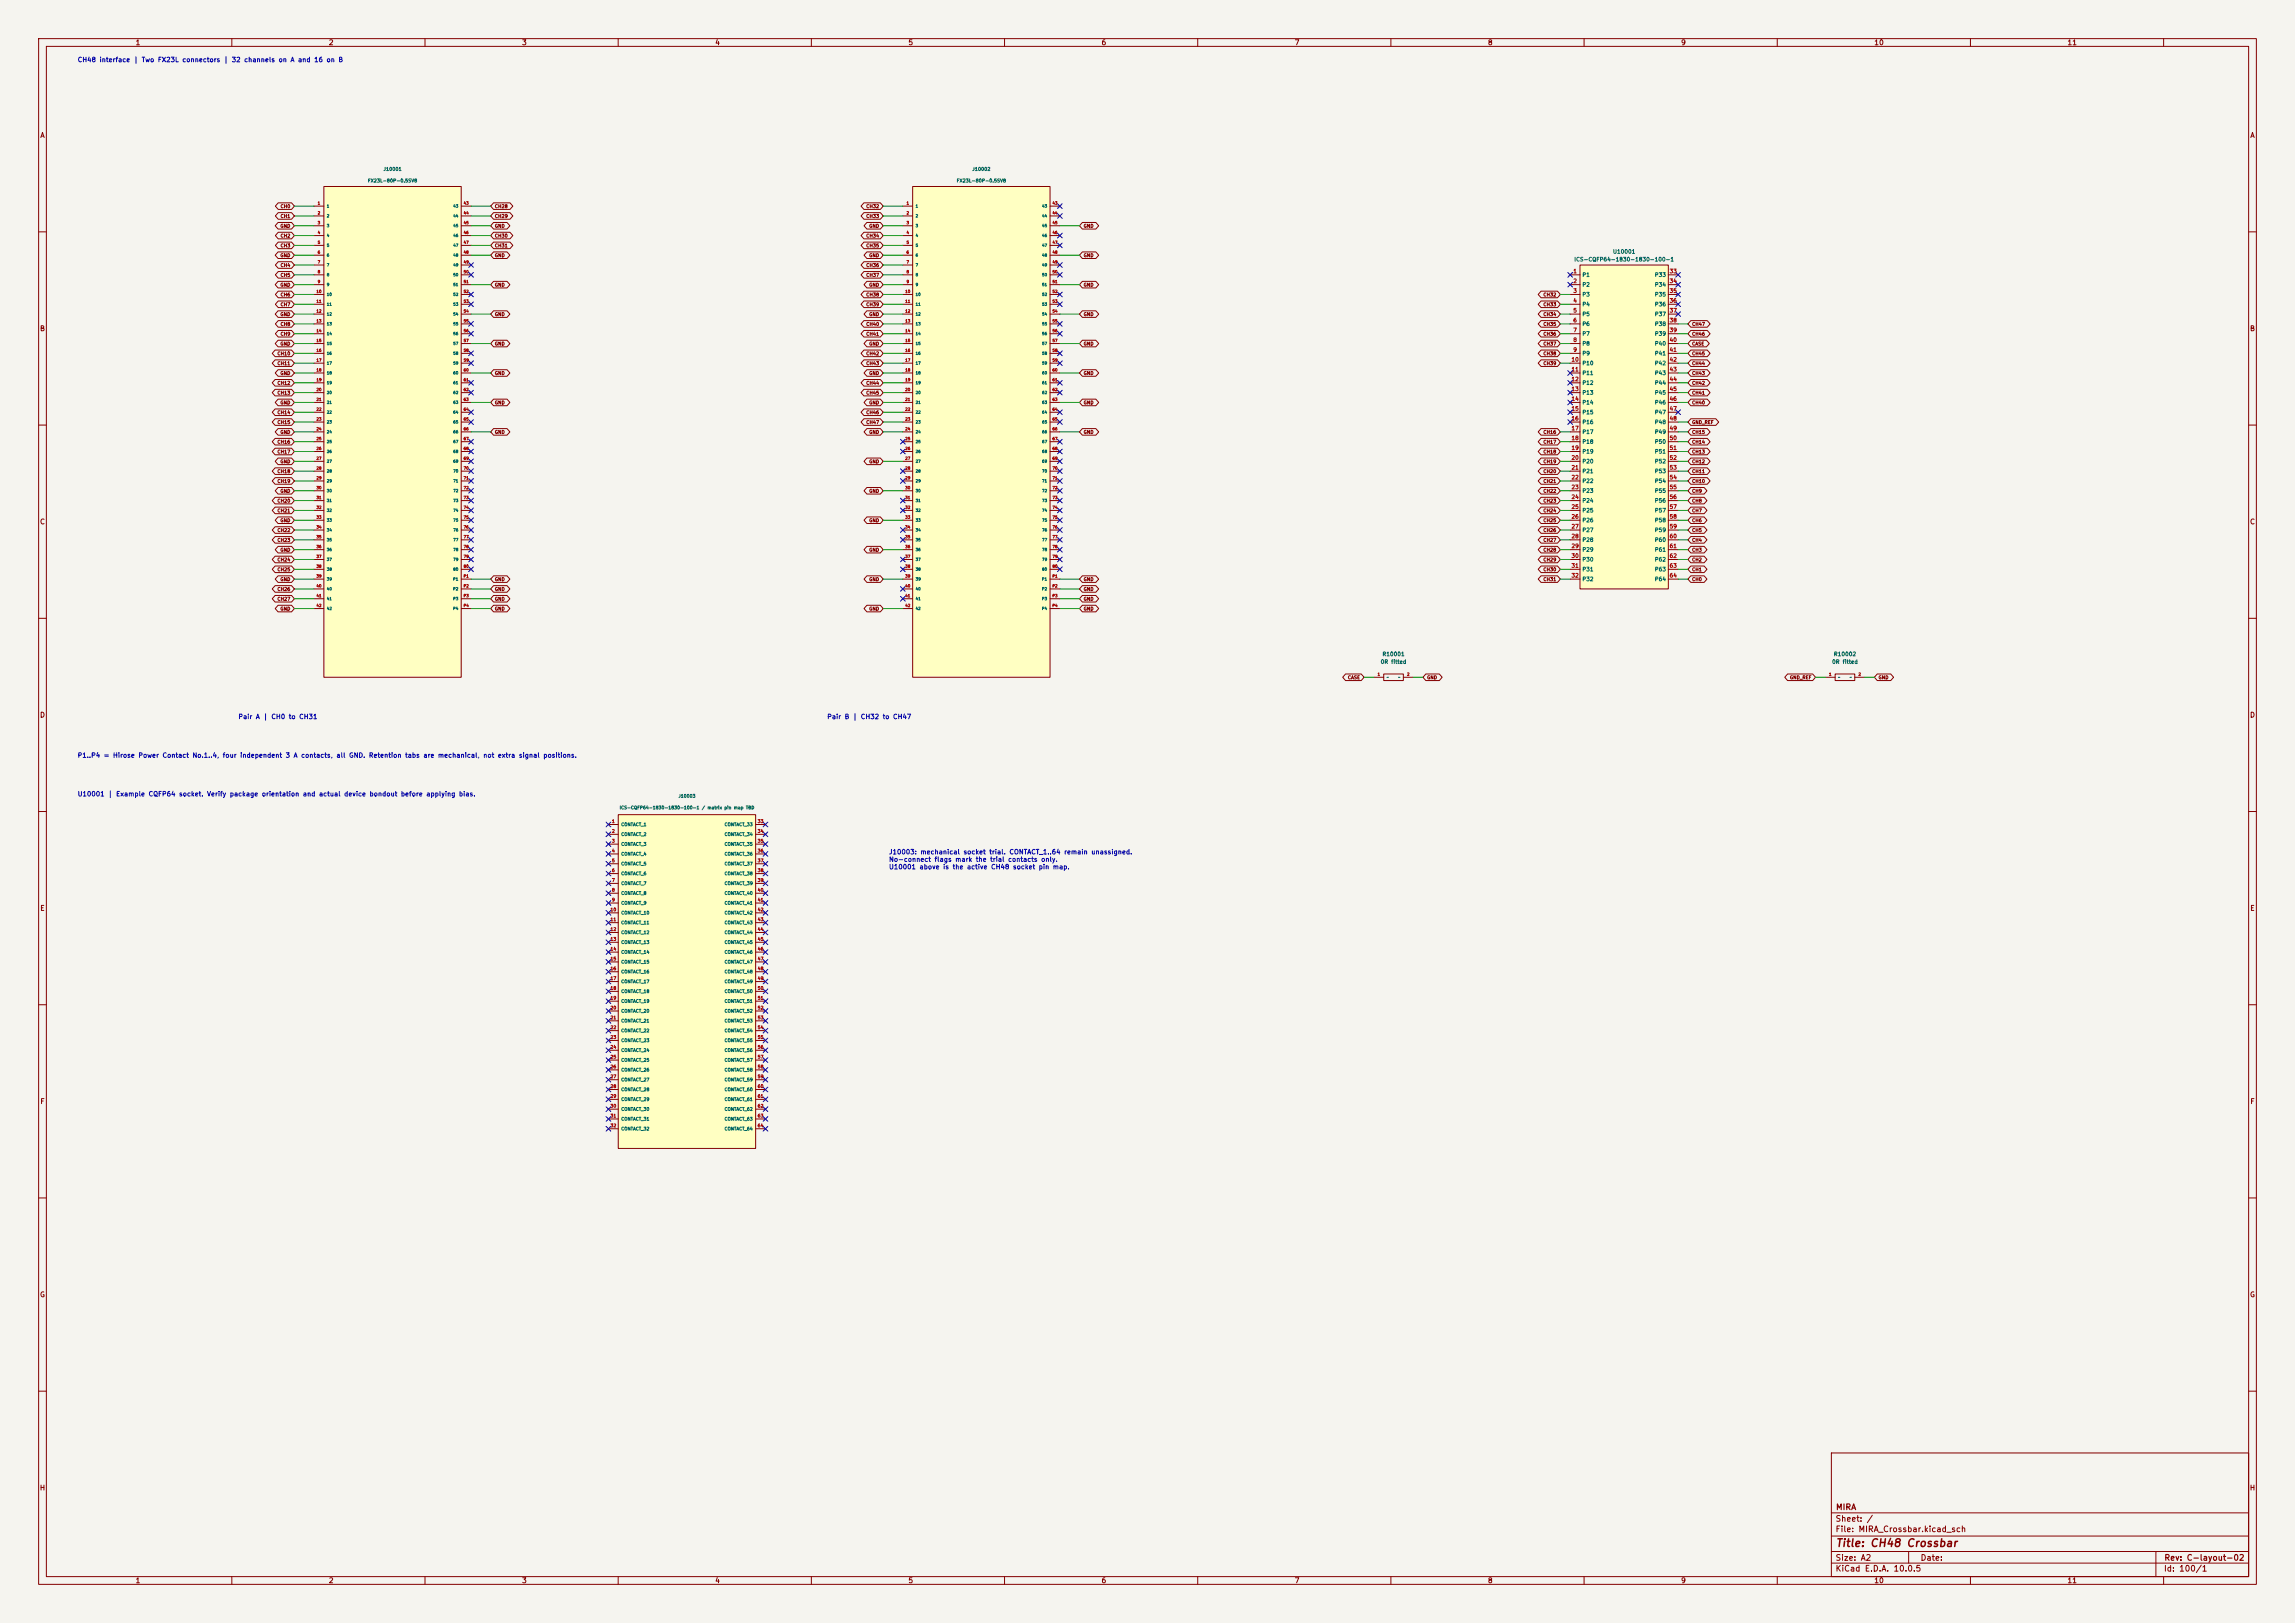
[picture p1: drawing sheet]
<svg xmlns="http://www.w3.org/2000/svg" width="594mm" height="420mm" viewBox="0 0 594 420" stroke-linecap="round" stroke-linejoin="round" font-family="sans-serif">
<defs><g id="words">
<text font-size="2" fill="#840000" x="475" y="400.8">Title: CH48 Crossbar</text>
<g font-size="1.5" fill="#840000">
<text x="475" y="394.1">Sheet: /</text>
<text x="475.1" y="391.1">MIRA</text>
<text x="475" y="396.8">File: MIRA_Crossbar.kicad_sch</text>
<text x="475" y="407">KiCad E.D.A. 10.0.5</text>
<text x="475" y="404.2">Size: A2</text>
<text x="497" y="404.2">Date:</text>
<text x="560" y="407">Id: 100/1</text>
<text x="560.1" y="404.2">Rev: C-layout-02</text>
</g>
<g font-size="1.3" fill="#840000">
<text x="35" y="12">1</text>
<text x="85" y="12">2</text>
<text x="135" y="12">3</text>
<text x="185" y="12">4</text>
<text x="235" y="12">5</text>
<text x="285" y="12">6</text>
<text x="335" y="12">7</text>
<text x="385" y="12">8</text>
<text x="435" y="12">9</text>
<text x="485" y="12">10</text>
<text x="535" y="12">11</text>
<text x="10.3" y="36">A</text>
<text x="582.3" y="36">A</text>
<text x="10.2" y="86">B</text>
<text x="582.2" y="86">B</text>
<text x="10.2" y="136">C</text>
<text x="582.2" y="136">C</text>
<text x="10.2" y="186">D</text>
<text x="582.2" y="186">D</text>
<text x="10.3" y="236">E</text>
<text x="582.3" y="236">E</text>
<text x="10.3" y="286">F</text>
<text x="582.3" y="286">F</text>
<text x="10.2" y="336">G</text>
<text x="582.2" y="336">G</text>
<text x="10.2" y="386">H</text>
<text x="582.2" y="386">H</text>
<text x="35" y="410">1</text>
<text x="85" y="410">2</text>
<text x="135" y="410">3</text>
<text x="185" y="410">4</text>
<text x="235" y="410">5</text>
<text x="285" y="410">6</text>
<text x="335" y="410">7</text>
<text x="385" y="410">8</text>
<text x="435" y="410">9</text>
<text x="485" y="410">10</text>
<text x="535" y="410">11</text>
</g>
<g font-size="1.2" fill="#0000c2">
<text x="20" y="16.4">CH48 interface | Two FX23L connectors | 32 channels on A and 16 on B</text>
<text x="61.6" y="186.4">Pair A | CH0 to CH31</text>
<text x="214" y="186.4">Pair B | CH32 to CH47</text>
<text x="20" y="196.4">P1..P4 = Hirose Power Contact No.1..4, four independent 3 A contacts, all GND. Retention tabs are mechanical, not extra signal positions.</text>
<text x="20" y="206.4">U10001 | Example CQFP64 socket. Verify package orientation and actual device bondout before applying bias.</text>
<text x="230" y="221.4">J10003: mechanical socket trial. CONTACT_1..64 remain unassigned.</text>
<text x="230" y="223.3">No-connect flags mark the trial contacts only.</text>
<text x="230" y="225.2">U10001 above is the active CH48 socket pin map.</text>
</g>
<g font-size="1" fill="#006464">
<text x="417.4" y="65.9">U10001</text>
<text x="407.3" y="67.9">ICS-CQFP64-1830-1830-100-1</text>
<text x="409.4" y="71.9">P1</text>
<text x="428.2" y="71.9">P33</text>
<text x="409.4" y="74.4">P2</text>
<text x="409.4" y="77">P3</text>
<text x="428.2" y="74.4">P34</text>
<text x="428.2" y="77">P35</text>
<text x="409.4" y="79.5">P4</text>
<text x="409.4" y="82">P5</text>
<text x="428.2" y="79.5">P36</text>
<text x="428.2" y="82">P37</text>
<text x="409.4" y="84.6">P6</text>
<text x="409.4" y="87.1">P7</text>
<text x="409.4" y="89.7">P8</text>
<text x="428.2" y="84.6">P38</text>
<text x="428.2" y="87.1">P39</text>
<text x="428.2" y="89.7">P40</text>
<text x="409.4" y="92.2">P9</text>
<text x="409.4" y="94.7">P10</text>
<text x="428.2" y="92.2">P41</text>
<text x="428.2" y="94.7">P42</text>
<text x="409.4" y="97.3">P11</text>
<text x="409.4" y="99.8">P12</text>
<text x="428.2" y="97.3">P43</text>
<text x="428.2" y="99.8">P44</text>
<text x="409.4" y="102.4">P13</text>
<text x="409.4" y="104.9">P14</text>
<text x="409.4" y="107.4">P15</text>
<text x="428.2" y="102.4">P45</text>
<text x="428.2" y="104.9">P46</text>
<text x="428.2" y="107.4">P47</text>
<text x="409.4" y="110">P16</text>
<text x="409.4" y="112.5">P17</text>
<text x="428.2" y="110">P48</text>
<text x="428.2" y="112.5">P49</text>
<text x="409.4" y="115.1">P18</text>
<text x="409.4" y="117.6">P19</text>
<text x="428.2" y="115.1">P50</text>
<text x="428.2" y="117.6">P51</text>
<text x="409.4" y="120.1">P20</text>
<text x="409.4" y="122.7">P21</text>
<text x="409.4" y="125.2">P22</text>
<text x="428.2" y="120.1">P52</text>
<text x="428.2" y="122.7">P53</text>
<text x="428.2" y="125.2">P54</text>
<text x="409.4" y="127.8">P23</text>
<text x="409.4" y="130.3">P24</text>
<text x="428.2" y="127.8">P55</text>
<text x="428.2" y="130.3">P56</text>
<text x="409.4" y="132.8">P25</text>
<text x="409.4" y="135.4">P26</text>
<text x="409.4" y="137.9">P27</text>
<text x="428.2" y="132.8">P57</text>
<text x="428.2" y="135.4">P58</text>
<text x="428.2" y="137.9">P59</text>
<text x="409.4" y="140.5">P28</text>
<text x="409.4" y="143">P29</text>
<text x="428.2" y="140.5">P60</text>
<text x="428.2" y="143">P61</text>
<text x="409.4" y="145.5">P30</text>
<text x="409.4" y="148.1">P31</text>
<text x="428.2" y="145.5">P62</text>
<text x="428.2" y="148.1">P63</text>
<text x="409.4" y="150.6">P32</text>
<text x="428.2" y="150.6">P64</text>
<text x="357.2" y="172">0R fitted</text>
<text x="357.7" y="170">R10001</text>
<text x="474.1" y="172">0R fitted</text>
<text x="474.5" y="170">R10002</text>
</g>
<g font-size="1" fill="#a90000">
<text x="407.1" y="70.9">1</text>
<text x="432" y="70.9">33</text>
<text x="407.1" y="73.5">2</text>
<text x="407.1" y="76">3</text>
<text x="432" y="73.5">34</text>
<text x="432" y="76">35</text>
<text x="407.1" y="78.6">4</text>
<text x="407.1" y="81.1">5</text>
<text x="407.1" y="83.6">6</text>
<text x="432" y="78.6">36</text>
<text x="432" y="81.1">37</text>
<text x="432" y="83.6">38</text>
<text x="407.1" y="86.2">7</text>
<text x="407.1" y="88.7">8</text>
<text x="432" y="86.2">39</text>
<text x="432" y="88.7">40</text>
<text x="406.6" y="93.8">10</text>
<text x="407.1" y="91.3">9</text>
<text x="432" y="91.3">41</text>
<text x="432" y="93.8">42</text>
<text x="406.6" y="96.3">11</text>
<text x="406.6" y="98.9">12</text>
<text x="406.6" y="101.4">13</text>
<text x="432" y="96.3">43</text>
<text x="432" y="98.9">44</text>
<text x="432" y="101.4">45</text>
<text x="406.6" y="104">14</text>
<text x="406.6" y="106.5">15</text>
<text x="432" y="104">46</text>
<text x="432" y="106.5">47</text>
<text x="406.6" y="109">16</text>
<text x="406.6" y="111.6">17</text>
<text x="432" y="109">48</text>
<text x="432" y="111.6">49</text>
<text x="406.6" y="114.1">18</text>
<text x="406.6" y="116.7">19</text>
<text x="406.6" y="119.2">20</text>
<text x="432" y="114.1">50</text>
<text x="432" y="116.7">51</text>
<text x="432" y="119.2">52</text>
<text x="406.6" y="121.7">21</text>
<text x="406.6" y="124.3">22</text>
<text x="432" y="121.7">53</text>
<text x="432" y="124.3">54</text>
<text x="406.6" y="126.8">23</text>
<text x="406.6" y="129.4">24</text>
<text x="406.6" y="131.9">25</text>
<text x="432" y="126.8">55</text>
<text x="432" y="129.4">56</text>
<text x="432" y="131.9">57</text>
<text x="406.6" y="134.4">26</text>
<text x="406.6" y="137">27</text>
<text x="432" y="134.4">58</text>
<text x="432" y="137">59</text>
<text x="406.6" y="139.5">28</text>
<text x="406.6" y="142.1">29</text>
<text x="432" y="139.5">60</text>
<text x="432" y="142.1">61</text>
<text x="406.6" y="144.6">30</text>
<text x="406.6" y="147.1">31</text>
<text x="406.6" y="149.7">32</text>
<text x="432" y="144.6">62</text>
<text x="432" y="147.1">63</text>
<text x="432" y="149.7">64</text>
</g>
<g font-size=".9" fill="#006464">
<text x="95.1" y="47.4">FX23L-80P-0.5SV8</text>
<text x="99.2" y="44.4">J10001</text>
<text x="247.5" y="47.4">FX23L-80P-0.5SV8</text>
<text x="251.6" y="44.4">J10002</text>
</g>
<g font-size=".9" fill="#840000">
<text x="72.5" y="59.1">GND</text>
<text x="72.5" y="54">CH0</text>
<text x="72.5" y="56.6">CH1</text>
<text x="128" y="54">CH28</text>
<text x="128" y="56.6">CH29</text>
<text x="128" y="59.1">GND</text>
<text x="224.1" y="54">CH32</text>
<text x="224.1" y="56.6">CH33</text>
<text x="224.9" y="59.1">GND</text>
<text x="280.4" y="59.1">GND</text>
<text x="72.5" y="64.2">CH3</text>
<text x="72.5" y="61.7">CH2</text>
<text x="128" y="61.7">CH30</text>
<text x="128" y="64.2">CH31</text>
<text x="224.1" y="61.7">CH34</text>
<text x="224.1" y="64.2">CH35</text>
<text x="72.5" y="66.7">GND</text>
<text x="72.5" y="71.8">CH5</text>
<text x="72.5" y="69.3">CH4</text>
<text x="128" y="66.7">GND</text>
<text x="224.1" y="69.3">CH36</text>
<text x="224.1" y="71.8">CH37</text>
<text x="224.9" y="66.7">GND</text>
<text x="280.4" y="66.7">GND</text>
<text x="72.5" y="74.4">GND</text>
<text x="72.5" y="76.9">CH6</text>
<text x="128" y="74.4">GND</text>
<text x="224.1" y="76.9">CH38</text>
<text x="224.9" y="74.4">GND</text>
<text x="280.4" y="74.4">GND</text>
<text x="399.4" y="76.9">CH32</text>
<text x="72.5" y="82">GND</text>
<text x="72.5" y="79.4">CH7</text>
<text x="128" y="82">GND</text>
<text x="224.1" y="79.4">CH39</text>
<text x="224.9" y="82">GND</text>
<text x="280.4" y="82">GND</text>
<text x="399.4" y="82">CH34</text>
<text x="399.4" y="79.4">CH33</text>
<text x="72.5" y="89.6">GND</text>
<text x="72.5" y="87.1">CH9</text>
<text x="72.5" y="84.5">CH8</text>
<text x="128" y="89.6">GND</text>
<text x="224.1" y="84.5">CH40</text>
<text x="224.1" y="87.1">CH41</text>
<text x="224.9" y="89.6">GND</text>
<text x="280.4" y="89.6">GND</text>
<text x="399.4" y="89.6">CH37</text>
<text x="399.4" y="87.1">CH36</text>
<text x="399.4" y="84.5">CH35</text>
<text x="437.9" y="84.5">CH47</text>
<text x="437.9" y="89.6">CASE</text>
<text x="437.9" y="87.1">CH46</text>
<text x="71.7" y="92.1">CH10</text>
<text x="71.7" y="94.7">CH11</text>
<text x="224.1" y="94.7">CH43</text>
<text x="224.1" y="92.1">CH42</text>
<text x="399.4" y="94.7">CH39</text>
<text x="399.4" y="92.1">CH38</text>
<text x="437.9" y="92.1">CH45</text>
<text x="437.9" y="94.7">CH44</text>
<text x="71.7" y="99.8">CH12</text>
<text x="72.5" y="97.2">GND</text>
<text x="128" y="97.2">GND</text>
<text x="224.1" y="99.8">CH44</text>
<text x="224.9" y="97.2">GND</text>
<text x="280.4" y="97.2">GND</text>
<text x="437.9" y="97.2">CH43</text>
<text x="437.9" y="99.8">CH42</text>
<text x="71.7" y="102.3">CH13</text>
<text x="71.7" y="107.4">CH14</text>
<text x="72.5" y="104.8">GND</text>
<text x="128" y="104.8">GND</text>
<text x="224.1" y="102.3">CH45</text>
<text x="224.1" y="107.4">CH46</text>
<text x="224.9" y="104.8">GND</text>
<text x="280.4" y="104.8">GND</text>
<text x="437.9" y="102.3">CH41</text>
<text x="437.9" y="104.8">CH40</text>
<text x="71.7" y="109.9">CH15</text>
<text x="72.5" y="112.5">GND</text>
<text x="128" y="112.5">GND</text>
<text x="224.1" y="109.9">CH47</text>
<text x="224.9" y="112.5">GND</text>
<text x="280.4" y="112.5">GND</text>
<text x="399.4" y="112.5">CH16</text>
<text x="437.9" y="112.5">CH15</text>
<text x="437.9" y="109.9">GND_REF</text>
<text x="71.7" y="117.5">CH17</text>
<text x="71.7" y="115">CH16</text>
<text x="399.4" y="117.5">CH18</text>
<text x="399.4" y="115">CH17</text>
<text x="437.9" y="117.5">CH13</text>
<text x="437.9" y="115">CH14</text>
<text x="71.7" y="122.6">CH18</text>
<text x="71.7" y="125.2">CH19</text>
<text x="72.5" y="120.1">GND</text>
<text x="224.9" y="120.1">GND</text>
<text x="399.4" y="125.2">CH21</text>
<text x="399.4" y="122.6">CH20</text>
<text x="399.4" y="120.1">CH19</text>
<text x="437.9" y="120.1">CH12</text>
<text x="437.9" y="122.6">CH11</text>
<text x="437.9" y="125.2">CH10</text>
<text x="71.7" y="130.2">CH20</text>
<text x="72.5" y="127.7">GND</text>
<text x="224.9" y="127.7">GND</text>
<text x="399.4" y="130.2">CH23</text>
<text x="399.4" y="127.7">CH22</text>
<text x="437.9" y="127.7">CH9</text>
<text x="437.9" y="130.2">CH8</text>
<text x="71.7" y="132.8">CH21</text>
<text x="71.7" y="137.9">CH22</text>
<text x="72.5" y="135.3">GND</text>
<text x="224.9" y="135.3">GND</text>
<text x="399.4" y="137.9">CH26</text>
<text x="399.4" y="135.3">CH25</text>
<text x="399.4" y="132.8">CH24</text>
<text x="437.9" y="137.9">CH5</text>
<text x="437.9" y="135.3">CH6</text>
<text x="437.9" y="132.8">CH7</text>
<text x="71.7" y="140.4">CH23</text>
<text x="72.5" y="142.9">GND</text>
<text x="224.9" y="142.9">GND</text>
<text x="399.4" y="140.4">CH27</text>
<text x="399.4" y="142.9">CH28</text>
<text x="437.9" y="142.9">CH3</text>
<text x="437.9" y="140.4">CH4</text>
<text x="71.7" y="145.5">CH24</text>
<text x="71.7" y="148">CH25</text>
<text x="399.4" y="148">CH30</text>
<text x="399.4" y="145.5">CH29</text>
<text x="437.9" y="145.5">CH2</text>
<text x="437.9" y="148">CH1</text>
<text x="71.7" y="155.6">CH27</text>
<text x="71.7" y="153.1">CH26</text>
<text x="72.5" y="150.6">GND</text>
<text x="128" y="155.6">GND</text>
<text x="128" y="150.6">GND</text>
<text x="128" y="153.1">GND</text>
<text x="224.9" y="150.6">GND</text>
<text x="280.4" y="155.6">GND</text>
<text x="280.4" y="153.1">GND</text>
<text x="280.4" y="150.6">GND</text>
<text x="399.4" y="150.6">CH31</text>
<text x="437.9" y="150.6">CH0</text>
<text x="72.5" y="158.2">GND</text>
<text x="128" y="158.2">GND</text>
<text x="224.9" y="158.2">GND</text>
<text x="280.4" y="158.2">GND</text>
<text x="348.8" y="176">CASE</text>
<text x="369.3" y="176">GND</text>
<text x="463.2" y="176">GND_REF</text>
<text x="486.1" y="176">GND</text>
</g>
<g font-size=".8" fill="#006464">
<text x="358.8" y="175.9">~</text>
<text x="361.8" y="175.9">~</text>
<text x="475.6" y="175.9">~</text>
<text x="478.6" y="175.9">~</text>
<text x="160.3" y="209.6">ICS-CQFP64-1830-1830-100-1 / matrix pin map TBD</text>
<text x="175.5" y="206.6">J10003</text>
<text x="160.7" y="214">CONTACT_1</text>
<text x="187.4" y="214">CONTACT_33</text>
<text x="160.7" y="216.5">CONTACT_2</text>
<text x="160.7" y="219">CONTACT_3</text>
<text x="160.7" y="221.6">CONTACT_4</text>
<text x="187.4" y="216.5">CONTACT_34</text>
<text x="187.4" y="219">CONTACT_35</text>
<text x="187.4" y="221.6">CONTACT_36</text>
<text x="160.7" y="224.1">CONTACT_5</text>
<text x="160.7" y="226.7">CONTACT_6</text>
<text x="187.4" y="224.1">CONTACT_37</text>
<text x="187.4" y="226.7">CONTACT_38</text>
<text x="160.7" y="229.2">CONTACT_7</text>
<text x="160.7" y="231.7">CONTACT_8</text>
<text x="187.4" y="229.2">CONTACT_39</text>
<text x="187.4" y="231.7">CONTACT_40</text>
<text x="160.7" y="234.3">CONTACT_9</text>
<text x="160.7" y="236.8">CONTACT_10</text>
<text x="160.7" y="239.4">CONTACT_11</text>
<text x="187.4" y="234.3">CONTACT_41</text>
<text x="187.4" y="236.8">CONTACT_42</text>
<text x="187.4" y="239.4">CONTACT_43</text>
<text x="160.7" y="241.9">CONTACT_12</text>
<text x="160.7" y="244.4">CONTACT_13</text>
<text x="187.4" y="241.9">CONTACT_44</text>
<text x="187.4" y="244.4">CONTACT_45</text>
<text x="160.7" y="247">CONTACT_14</text>
<text x="160.7" y="249.5">CONTACT_15</text>
<text x="187.4" y="247">CONTACT_46</text>
<text x="187.4" y="249.5">CONTACT_47</text>
<text x="160.7" y="252.1">CONTACT_16</text>
<text x="160.7" y="254.6">CONTACT_17</text>
<text x="160.7" y="257.1">CONTACT_18</text>
<text x="187.4" y="252.1">CONTACT_48</text>
<text x="187.4" y="254.6">CONTACT_49</text>
<text x="187.4" y="257.1">CONTACT_50</text>
<text x="160.7" y="259.7">CONTACT_19</text>
<text x="160.7" y="262.2">CONTACT_20</text>
<text x="187.4" y="259.7">CONTACT_51</text>
<text x="187.4" y="262.2">CONTACT_52</text>
<text x="160.7" y="264.8">CONTACT_21</text>
<text x="160.7" y="267.3">CONTACT_22</text>
<text x="160.7" y="269.8">CONTACT_23</text>
<text x="187.4" y="264.8">CONTACT_53</text>
<text x="187.4" y="267.3">CONTACT_54</text>
<text x="187.4" y="269.8">CONTACT_55</text>
<text x="160.7" y="272.4">CONTACT_24</text>
<text x="160.7" y="274.9">CONTACT_25</text>
<text x="187.4" y="272.4">CONTACT_56</text>
<text x="187.4" y="274.9">CONTACT_57</text>
<text x="160.7" y="277.5">CONTACT_26</text>
<text x="160.7" y="280">CONTACT_27</text>
<text x="187.4" y="277.5">CONTACT_58</text>
<text x="187.4" y="280">CONTACT_59</text>
<text x="160.7" y="282.5">CONTACT_28</text>
<text x="160.7" y="285.1">CONTACT_29</text>
<text x="160.7" y="287.6">CONTACT_30</text>
<text x="187.4" y="282.5">CONTACT_60</text>
<text x="187.4" y="285.1">CONTACT_61</text>
<text x="187.4" y="287.6">CONTACT_62</text>
<text x="160.7" y="290.2">CONTACT_31</text>
<text x="160.7" y="292.7">CONTACT_32</text>
<text x="187.4" y="290.2">CONTACT_63</text>
<text x="187.4" y="292.7">CONTACT_64</text>
</g>
<g font-size=".8" fill="#a90000">
<text x="158.3" y="213.1">1</text>
<text x="158.3" y="215.7">2</text>
<text x="196" y="213.1">33</text>
<text x="196" y="215.7">34</text>
<text x="158.3" y="218.2">3</text>
<text x="158.3" y="220.8">4</text>
<text x="196" y="218.2">35</text>
<text x="196" y="220.8">36</text>
<text x="158.3" y="223.3">5</text>
<text x="158.3" y="225.8">6</text>
<text x="196" y="223.3">37</text>
<text x="196" y="225.8">38</text>
<text x="158.3" y="228.4">7</text>
<text x="158.3" y="230.9">8</text>
<text x="158.3" y="233.5">9</text>
<text x="196" y="228.4">39</text>
<text x="196" y="230.9">40</text>
<text x="196" y="233.5">41</text>
<text x="157.9" y="236">10</text>
<text x="157.9" y="238.5">11</text>
<text x="196" y="236">42</text>
<text x="196" y="238.5">43</text>
<text x="157.9" y="241.1">12</text>
<text x="157.9" y="243.6">13</text>
<text x="196" y="241.1">44</text>
<text x="196" y="243.6">45</text>
<text x="157.9" y="246.2">14</text>
<text x="157.9" y="248.7">15</text>
<text x="157.9" y="251.2">16</text>
<text x="196" y="246.2">46</text>
<text x="196" y="248.7">47</text>
<text x="196" y="251.2">48</text>
<text x="157.9" y="253.8">17</text>
<text x="157.9" y="256.3">18</text>
<text x="196" y="253.8">49</text>
<text x="196" y="256.3">50</text>
<text x="157.9" y="258.9">19</text>
<text x="157.9" y="261.4">20</text>
<text x="157.9" y="263.9">21</text>
<text x="196" y="258.9">51</text>
<text x="196" y="261.4">52</text>
<text x="196" y="263.9">53</text>
<text x="157.9" y="266.5">22</text>
<text x="157.9" y="269">23</text>
<text x="196" y="266.5">54</text>
<text x="196" y="269">55</text>
<text x="157.9" y="271.6">24</text>
<text x="157.9" y="274.1">25</text>
<text x="196" y="271.6">56</text>
<text x="196" y="274.1">57</text>
<text x="157.9" y="276.6">26</text>
<text x="157.9" y="279.2">27</text>
<text x="157.9" y="281.7">28</text>
<text x="196" y="276.6">58</text>
<text x="196" y="279.2">59</text>
<text x="196" y="281.7">60</text>
<text x="157.9" y="284.3">29</text>
<text x="157.9" y="286.8">30</text>
<text x="196" y="284.3">61</text>
<text x="196" y="286.8">62</text>
<text x="157.9" y="289.3">31</text>
<text x="157.9" y="291.9">32</text>
<text x="196" y="289.3">63</text>
<text x="196" y="291.9">64</text>
</g>
<g font-size=".7" fill="#a90000">
<text x="82.1" y="53.1">1</text>
<text x="119.9" y="53.1">43</text>
<text x="234.5" y="53.1">1</text>
<text x="272.3" y="53.1">43</text>
<text x="82.1" y="55.6">2</text>
<text x="82.1" y="58.2">3</text>
<text x="119.9" y="55.6">44</text>
<text x="119.9" y="58.2">45</text>
<text x="234.5" y="55.6">2</text>
<text x="234.5" y="58.2">3</text>
<text x="272.3" y="55.6">44</text>
<text x="272.3" y="58.2">45</text>
<text x="82.1" y="60.7">4</text>
<text x="82.1" y="63.3">5</text>
<text x="82.1" y="65.8">6</text>
<text x="119.9" y="60.7">46</text>
<text x="119.9" y="63.3">47</text>
<text x="119.9" y="65.8">48</text>
<text x="234.5" y="60.7">4</text>
<text x="234.5" y="63.3">5</text>
<text x="234.5" y="65.8">6</text>
<text x="272.3" y="60.7">46</text>
<text x="272.3" y="63.3">47</text>
<text x="272.3" y="65.8">48</text>
<text x="82.1" y="68.3">7</text>
<text x="82.1" y="70.9">8</text>
<text x="119.9" y="68.3">49</text>
<text x="119.9" y="70.9">50</text>
<text x="234.5" y="68.3">7</text>
<text x="234.5" y="70.9">8</text>
<text x="272.3" y="68.3">49</text>
<text x="272.3" y="70.9">50</text>
<text x="81.8" y="76">10</text>
<text x="82.1" y="73.4">9</text>
<text x="119.9" y="73.4">51</text>
<text x="119.9" y="76">52</text>
<text x="234.2" y="76">10</text>
<text x="234.5" y="73.4">9</text>
<text x="272.3" y="73.4">51</text>
<text x="272.3" y="76">52</text>
<text x="81.8" y="78.5">11</text>
<text x="81.8" y="81">12</text>
<text x="81.8" y="83.6">13</text>
<text x="119.9" y="78.5">53</text>
<text x="119.9" y="81">54</text>
<text x="119.9" y="83.6">55</text>
<text x="234.2" y="78.5">11</text>
<text x="234.2" y="81">12</text>
<text x="234.2" y="83.6">13</text>
<text x="272.3" y="78.5">53</text>
<text x="272.3" y="81">54</text>
<text x="272.3" y="83.6">55</text>
<text x="81.8" y="86.1">14</text>
<text x="81.8" y="88.7">15</text>
<text x="119.9" y="86.1">56</text>
<text x="119.9" y="88.7">57</text>
<text x="234.2" y="86.1">14</text>
<text x="234.2" y="88.7">15</text>
<text x="272.3" y="86.1">56</text>
<text x="272.3" y="88.7">57</text>
<text x="81.8" y="91.2">16</text>
<text x="81.8" y="93.7">17</text>
<text x="119.9" y="91.2">58</text>
<text x="119.9" y="93.7">59</text>
<text x="234.2" y="91.2">16</text>
<text x="234.2" y="93.7">17</text>
<text x="272.3" y="91.2">58</text>
<text x="272.3" y="93.7">59</text>
<text x="81.8" y="96.3">18</text>
<text x="81.8" y="98.8">19</text>
<text x="81.8" y="101.4">20</text>
<text x="119.9" y="96.3">60</text>
<text x="119.9" y="98.8">61</text>
<text x="119.9" y="101.4">62</text>
<text x="234.2" y="96.3">18</text>
<text x="234.2" y="98.8">19</text>
<text x="234.2" y="101.4">20</text>
<text x="272.3" y="96.3">60</text>
<text x="272.3" y="98.8">61</text>
<text x="272.3" y="101.4">62</text>
<text x="81.8" y="103.9">21</text>
<text x="81.8" y="106.4">22</text>
<text x="119.9" y="103.9">63</text>
<text x="119.9" y="106.4">64</text>
<text x="234.2" y="103.9">21</text>
<text x="234.2" y="106.4">22</text>
<text x="272.3" y="103.9">63</text>
<text x="272.3" y="106.4">64</text>
<text x="81.8" y="109">23</text>
<text x="81.8" y="111.5">24</text>
<text x="119.9" y="109">65</text>
<text x="119.9" y="111.5">66</text>
<text x="234.2" y="109">23</text>
<text x="234.2" y="111.5">24</text>
<text x="272.3" y="109">65</text>
<text x="272.3" y="111.5">66</text>
<text x="81.8" y="114.1">25</text>
<text x="81.8" y="116.6">26</text>
<text x="81.8" y="119.1">27</text>
<text x="119.9" y="114.1">67</text>
<text x="119.9" y="116.6">68</text>
<text x="119.9" y="119.1">69</text>
<text x="234.2" y="114.1">25</text>
<text x="234.2" y="116.6">26</text>
<text x="234.2" y="119.1">27</text>
<text x="272.3" y="114.1">67</text>
<text x="272.3" y="116.6">68</text>
<text x="272.3" y="119.1">69</text>
<text x="81.8" y="121.7">28</text>
<text x="81.8" y="124.2">29</text>
<text x="119.9" y="121.7">70</text>
<text x="119.9" y="124.2">71</text>
<text x="234.2" y="121.7">28</text>
<text x="234.2" y="124.2">29</text>
<text x="272.3" y="121.7">70</text>
<text x="272.3" y="124.2">71</text>
<text x="81.8" y="126.8">30</text>
<text x="81.8" y="129.3">31</text>
<text x="81.8" y="131.8">32</text>
<text x="119.9" y="126.8">72</text>
<text x="119.9" y="129.3">73</text>
<text x="119.9" y="131.8">74</text>
<text x="234.2" y="126.8">30</text>
<text x="234.2" y="129.3">31</text>
<text x="234.2" y="131.8">32</text>
<text x="272.3" y="126.8">72</text>
<text x="272.3" y="129.3">73</text>
<text x="272.3" y="131.8">74</text>
<text x="81.8" y="134.4">33</text>
<text x="81.8" y="136.9">34</text>
<text x="119.9" y="134.4">75</text>
<text x="119.9" y="136.9">76</text>
<text x="234.2" y="134.4">33</text>
<text x="234.2" y="136.9">34</text>
<text x="272.3" y="134.4">75</text>
<text x="272.3" y="136.9">76</text>
<text x="81.8" y="139.5">35</text>
<text x="81.8" y="142">36</text>
<text x="119.9" y="139.5">77</text>
<text x="119.9" y="142">78</text>
<text x="234.2" y="139.5">35</text>
<text x="234.2" y="142">36</text>
<text x="272.3" y="139.5">77</text>
<text x="272.3" y="142">78</text>
<text x="81.8" y="144.5">37</text>
<text x="81.8" y="147.1">38</text>
<text x="81.8" y="149.6">39</text>
<text x="119.9" y="149.6">P1</text>
<text x="119.9" y="144.5">79</text>
<text x="119.9" y="147.1">80</text>
<text x="234.2" y="144.5">37</text>
<text x="234.2" y="147.1">38</text>
<text x="234.2" y="149.6">39</text>
<text x="272.3" y="149.6">P1</text>
<text x="272.3" y="144.5">79</text>
<text x="272.3" y="147.1">80</text>
<text x="81.8" y="152.2">40</text>
<text x="81.8" y="154.7">41</text>
<text x="119.9" y="152.2">P2</text>
<text x="119.9" y="154.7">P3</text>
<text x="234.2" y="152.2">40</text>
<text x="234.2" y="154.7">41</text>
<text x="272.3" y="152.2">P2</text>
<text x="272.3" y="154.7">P3</text>
<text x="81.8" y="157.2">42</text>
<text x="119.9" y="157.2">P4</text>
<text x="234.2" y="157.2">42</text>
<text x="272.3" y="157.2">P4</text>
<text x="356.5" y="175">1</text>
<text x="364.1" y="175">2</text>
<text x="473.3" y="175">1</text>
<text x="480.9" y="175">2</text>
</g>
<g font-size=".7" fill="#006464">
<text x="84.5" y="53.9">1</text>
<text x="117.2" y="53.9">43</text>
<text x="236.9" y="53.9">1</text>
<text x="269.6" y="53.9">43</text>
<text x="84.5" y="56.4">2</text>
<text x="84.5" y="58.9">3</text>
<text x="117.2" y="56.4">44</text>
<text x="117.2" y="58.9">45</text>
<text x="236.9" y="56.4">2</text>
<text x="236.9" y="58.9">3</text>
<text x="269.6" y="56.4">44</text>
<text x="269.6" y="58.9">45</text>
<text x="84.5" y="61.5">4</text>
<text x="84.5" y="64">5</text>
<text x="117.2" y="61.5">46</text>
<text x="117.2" y="64">47</text>
<text x="236.9" y="61.5">4</text>
<text x="236.9" y="64">5</text>
<text x="269.6" y="61.5">46</text>
<text x="269.6" y="64">47</text>
<text x="84.5" y="66.6">6</text>
<text x="84.5" y="69.1">7</text>
<text x="84.5" y="71.6">8</text>
<text x="117.2" y="66.6">48</text>
<text x="117.2" y="69.1">49</text>
<text x="117.2" y="71.6">50</text>
<text x="236.9" y="66.6">6</text>
<text x="236.9" y="69.1">7</text>
<text x="236.9" y="71.6">8</text>
<text x="269.6" y="66.6">48</text>
<text x="269.6" y="69.1">49</text>
<text x="269.6" y="71.6">50</text>
<text x="84.5" y="74.2">9</text>
<text x="84.5" y="76.7">10</text>
<text x="117.2" y="74.2">51</text>
<text x="117.2" y="76.7">52</text>
<text x="236.9" y="74.2">9</text>
<text x="236.9" y="76.7">10</text>
<text x="269.6" y="74.2">51</text>
<text x="269.6" y="76.7">52</text>
<text x="84.5" y="79.3">11</text>
<text x="84.5" y="81.8">12</text>
<text x="117.2" y="79.3">53</text>
<text x="117.2" y="81.8">54</text>
<text x="236.9" y="79.3">11</text>
<text x="236.9" y="81.8">12</text>
<text x="269.6" y="79.3">53</text>
<text x="269.6" y="81.8">54</text>
<text x="84.5" y="84.3">13</text>
<text x="84.5" y="86.9">14</text>
<text x="84.5" y="89.4">15</text>
<text x="117.2" y="84.3">55</text>
<text x="117.2" y="86.9">56</text>
<text x="117.2" y="89.4">57</text>
<text x="236.9" y="84.3">13</text>
<text x="236.9" y="86.9">14</text>
<text x="236.9" y="89.4">15</text>
<text x="269.6" y="84.3">55</text>
<text x="269.6" y="86.9">56</text>
<text x="269.6" y="89.4">57</text>
<text x="84.5" y="92">16</text>
<text x="84.5" y="94.5">17</text>
<text x="117.2" y="92">58</text>
<text x="117.2" y="94.5">59</text>
<text x="236.9" y="92">16</text>
<text x="236.9" y="94.5">17</text>
<text x="269.6" y="92">58</text>
<text x="269.6" y="94.5">59</text>
<text x="84.5" y="97">18</text>
<text x="84.5" y="99.6">19</text>
<text x="117.2" y="97">60</text>
<text x="117.2" y="99.6">61</text>
<text x="236.9" y="97">18</text>
<text x="236.9" y="99.6">19</text>
<text x="269.6" y="97">60</text>
<text x="269.6" y="99.6">61</text>
<text x="84.5" y="102.1">20</text>
<text x="84.5" y="104.7">21</text>
<text x="84.5" y="107.2">22</text>
<text x="117.2" y="102.1">62</text>
<text x="117.2" y="104.7">63</text>
<text x="117.2" y="107.2">64</text>
<text x="236.9" y="102.1">20</text>
<text x="236.9" y="104.7">21</text>
<text x="236.9" y="107.2">22</text>
<text x="269.6" y="102.1">62</text>
<text x="269.6" y="104.7">63</text>
<text x="269.6" y="107.2">64</text>
<text x="84.5" y="109.7">23</text>
<text x="84.5" y="112.3">24</text>
<text x="117.2" y="109.7">65</text>
<text x="117.2" y="112.3">66</text>
<text x="236.9" y="109.7">23</text>
<text x="236.9" y="112.3">24</text>
<text x="269.6" y="109.7">65</text>
<text x="269.6" y="112.3">66</text>
<text x="84.5" y="114.8">25</text>
<text x="84.5" y="117.4">26</text>
<text x="84.5" y="119.9">27</text>
<text x="117.2" y="114.8">67</text>
<text x="117.2" y="117.4">68</text>
<text x="117.2" y="119.9">69</text>
<text x="236.9" y="114.8">25</text>
<text x="236.9" y="117.4">26</text>
<text x="236.9" y="119.9">27</text>
<text x="269.6" y="114.8">67</text>
<text x="269.6" y="117.4">68</text>
<text x="269.6" y="119.9">69</text>
<text x="84.5" y="122.4">28</text>
<text x="84.5" y="125">29</text>
<text x="117.2" y="122.4">70</text>
<text x="117.2" y="125">71</text>
<text x="236.9" y="122.4">28</text>
<text x="236.9" y="125">29</text>
<text x="269.6" y="122.4">70</text>
<text x="269.6" y="125">71</text>
<text x="84.5" y="127.5">30</text>
<text x="84.5" y="130.1">31</text>
<text x="117.2" y="127.5">72</text>
<text x="117.2" y="130.1">73</text>
<text x="236.9" y="127.5">30</text>
<text x="236.9" y="130.1">31</text>
<text x="269.6" y="127.5">72</text>
<text x="269.6" y="130.1">73</text>
<text x="84.5" y="132.6">32</text>
<text x="84.5" y="135.1">33</text>
<text x="84.5" y="137.7">34</text>
<text x="117.2" y="132.6">74</text>
<text x="117.2" y="135.1">75</text>
<text x="117.2" y="137.7">76</text>
<text x="236.9" y="132.6">32</text>
<text x="236.9" y="135.1">33</text>
<text x="236.9" y="137.7">34</text>
<text x="269.6" y="132.6">74</text>
<text x="269.6" y="135.1">75</text>
<text x="269.6" y="137.7">76</text>
<text x="84.5" y="140.2">35</text>
<text x="84.5" y="142.8">36</text>
<text x="117.2" y="140.2">77</text>
<text x="117.2" y="142.8">78</text>
<text x="236.9" y="140.2">35</text>
<text x="236.9" y="142.8">36</text>
<text x="269.6" y="140.2">77</text>
<text x="269.6" y="142.8">78</text>
<text x="84.5" y="145.3">37</text>
<text x="84.5" y="147.8">38</text>
<text x="117.2" y="145.3">79</text>
<text x="117.2" y="147.8">80</text>
<text x="236.9" y="145.3">37</text>
<text x="236.9" y="147.8">38</text>
<text x="269.6" y="145.3">79</text>
<text x="269.6" y="147.8">80</text>
<text x="84.5" y="150.4">39</text>
<text x="84.5" y="152.9">40</text>
<text x="84.5" y="155.5">41</text>
<text x="117.2" y="150.4">P1</text>
<text x="117.2" y="152.9">P2</text>
<text x="117.2" y="155.5">P3</text>
<text x="236.9" y="150.4">39</text>
<text x="236.9" y="152.9">40</text>
<text x="236.9" y="155.5">41</text>
<text x="269.6" y="150.4">P1</text>
<text x="269.6" y="152.9">P2</text>
<text x="269.6" y="155.5">P3</text>
<text x="84.5" y="158">42</text>
<text x="117.2" y="158">P4</text>
<text x="236.9" y="158">42</text>
<text x="269.6" y="158">P4</text>
</g>
</g></defs>
<path d="M0 0h594v420h-594z" fill="#f5f4ef" stroke="#f5f4ef" stroke-width=".26"/>
<g fill="none" stroke="#840000" stroke-width=".26">
<path d="M10 10h574v400h-574zM12 12h570v396h-570zM60 10v2M110 10v2M160 10v2M210 10v2M260 10v2M310 10v2M360 10v2M410 10v2M460 10v2M510 10v2"/>
<path d="M560 10v2M10 60h2M582 60h2M10 110h2M582 110h2M10 160h2M472.4 175.3h2.6M475 174.4h5.1v1.7h-5.1zM480.1 175.3h2.5M582 160h2M10 210h2M582 210h2"/>
<path d="M10 260h2M582 260h2M10 310h2M582 310h2M10 360h2M474 376h108v32h-108zM582 360h2M474 397.5h108M474 391.5h108M60 408v2M110 408v2M160 408v2"/>
<path d="M210 408v2M260 408v2M310 408v2M360 408v2M410 408v2M460 408v2M474 404.5h108M474 401.5h108M494 401.5v3M510 408v2M558 401.5v6.5M560 408v2"/>
</g>
<path d="M83.8 48.3h35.6v127h-35.6z" fill="#ffffc2"/>
<g fill="none" stroke="#840000" stroke-width=".26">
<path d="M81.3 53.3h2.5M81.3 55.9h2.5M81.3 58.4h2.5M83.8 48.3h35.6v127h-35.6zM119.4 53.3h2.5M119.4 55.9h2.5M119.4 58.4h2.5M81.3 61h2.5M81.3 63.5h2.5M81.3 66h2.5M81.3 68.6h2.5M81.3 71.1h2.5"/>
<path d="M81.3 73.7h2.5M81.3 76.2h2.5M81.3 78.7h2.5M119.4 61h2.5M119.4 63.5h2.5M119.4 66h2.5M119.4 68.6h2.5M119.4 71.1h2.5M119.4 73.7h2.5M119.4 76.2h2.5M119.4 78.7h2.5M81.3 81.3h2.5"/>
<path d="M81.3 83.8h2.5M81.3 86.4h2.5M81.3 88.9h2.5M81.3 91.4h2.5M81.3 94h2.5M81.3 96.5h2.5M81.3 99.1h2.5M119.4 81.3h2.5M119.4 83.8h2.5M119.4 86.4h2.5M119.4 88.9h2.5M119.4 91.4h2.5"/>
<path d="M119.4 94h2.5M119.4 96.5h2.5M119.4 99.1h2.5M81.3 101.6h2.5M81.3 104.1h2.5M81.3 106.7h2.5M81.3 109.2h2.5M81.3 111.8h2.5M81.3 114.3h2.5M81.3 116.8h2.5M81.3 119.4h2.5M119.4 101.6h2.5"/>
<path d="M119.4 104.1h2.5M119.4 106.7h2.5M119.4 109.2h2.5M119.4 111.8h2.5M119.4 114.3h2.5M119.4 116.8h2.5M119.4 119.4h2.5M81.3 121.9h2.5M81.3 124.5h2.5M81.3 127h2.5M81.3 129.5h2.5M81.3 132.1h2.5"/>
<path d="M81.3 134.6h2.5M81.3 137.2h2.5M81.3 139.7h2.5M119.4 121.9h2.5M119.4 124.5h2.5M119.4 127h2.5M119.4 129.5h2.5M119.4 132.1h2.5M119.4 134.6h2.5M119.4 137.2h2.5M119.4 139.7h2.5M81.3 142.2h2.5"/>
<path d="M81.3 144.8h2.5M81.3 147.3h2.5M81.3 149.9h2.5M81.3 152.4h2.5M81.3 154.9h2.5M81.3 157.5h2.5M119.4 142.2h2.5M119.4 144.8h2.5M119.4 147.3h2.5M119.4 149.9h2.5M119.4 152.4h2.5M119.4 154.9h2.5"/>
<path d="M119.4 157.5h2.5"/>
</g>
<path d="M408.9 68.6h22.9v83.8h-22.9z" fill="#ffffc2"/>
<g fill="none" stroke="#840000" stroke-width=".26">
<path d="M406.4 71.1h2.5M406.4 73.7h2.5M406.4 76.2h2.5M406.4 78.7h2.5M408.9 68.6h22.9v83.8h-22.9zM431.8 71.1h2.5M431.8 73.7h2.5M431.8 76.2h2.5M431.8 78.7h2.5M406.4 81.3h2.5M406.4 83.8h2.5M406.4 86.4h2.5"/>
<path d="M406.4 88.9h2.5M406.4 91.4h2.5M406.4 94h2.5M406.4 96.5h2.5M406.4 99.1h2.5M431.8 81.3h2.5M431.8 83.8h2.5M431.8 86.4h2.5M431.8 88.9h2.5M431.8 91.4h2.5M431.8 94h2.5M431.8 96.5h2.5"/>
<path d="M431.8 99.1h2.5M406.4 101.6h2.5M406.4 104.1h2.5M406.4 106.7h2.5M406.4 109.2h2.5M406.4 111.8h2.5M406.4 114.3h2.5M406.4 116.8h2.5M406.4 119.4h2.5M431.8 101.6h2.5M431.8 104.1h2.5M431.8 106.7h2.5"/>
<path d="M431.8 109.2h2.5M431.8 111.8h2.5M431.8 114.3h2.5M431.8 116.8h2.5M431.8 119.4h2.5M406.4 121.9h2.5M406.4 124.5h2.5M406.4 127h2.5M406.4 129.5h2.5M406.4 132.1h2.5M406.4 134.6h2.5M406.4 137.2h2.5"/>
<path d="M406.4 139.7h2.5M431.8 121.9h2.5M431.8 124.5h2.5M431.8 127h2.5M431.8 129.5h2.5M431.8 132.1h2.5M431.8 134.6h2.5M431.8 137.2h2.5M431.8 139.7h2.5M406.4 142.2h2.5M406.4 144.8h2.5M406.4 147.3h2.5"/>
<path d="M406.4 149.9h2.5M431.8 142.2h2.5M431.8 144.8h2.5M431.8 147.3h2.5M431.8 149.9h2.5M355.6 175.3h2.5M358.1 174.4h5.1v1.7h-5.1zM363.2 175.3h2.6"/>
</g>
<path d="M236.2 48.3h35.6v127h-35.6z" fill="#ffffc2"/>
<g fill="none" stroke="#840000" stroke-width=".26">
<path d="M233.7 53.3h2.5M233.7 55.9h2.5M233.7 58.4h2.5M236.2 48.3h35.6v127h-35.6zM271.8 53.3h2.5M271.8 55.9h2.5M271.8 58.4h2.5M233.7 61h2.5M233.7 63.5h2.5M233.7 66h2.5M233.7 68.6h2.5M233.7 71.1h2.5"/>
<path d="M233.7 73.7h2.5M233.7 76.2h2.5M233.7 78.7h2.5M271.8 61h2.5M271.8 63.5h2.5M271.8 66h2.5M271.8 68.6h2.5M271.8 71.1h2.5M271.8 73.7h2.5M271.8 76.2h2.5M271.8 78.7h2.5M233.7 81.3h2.5"/>
<path d="M233.7 83.8h2.5M233.7 86.4h2.5M233.7 88.9h2.5M233.7 91.4h2.5M233.7 94h2.5M233.7 96.5h2.5M233.7 99.1h2.5M271.8 81.3h2.5M271.8 83.8h2.5M271.8 86.4h2.5M271.8 88.9h2.5M271.8 91.4h2.5"/>
<path d="M271.8 94h2.5M271.8 96.5h2.5M271.8 99.1h2.5M233.7 101.6h2.5M233.7 104.1h2.5M233.7 106.7h2.5M233.7 109.2h2.5M233.7 111.8h2.5M233.7 114.3h2.5M233.7 116.8h2.5M233.7 119.4h2.5M271.8 101.6h2.5"/>
<path d="M271.8 104.1h2.5M271.8 106.7h2.5M271.8 109.2h2.5M271.8 111.8h2.5M271.8 114.3h2.5M271.8 116.8h2.5M271.8 119.4h2.5M233.7 121.9h2.5M233.7 124.5h2.5M233.7 127h2.5M233.7 129.5h2.5M233.7 132.1h2.5"/>
<path d="M233.7 134.6h2.5M233.7 137.2h2.5M233.7 139.7h2.5M271.8 121.9h2.5M271.8 124.5h2.5M271.8 127h2.5M271.8 129.5h2.5M271.8 132.1h2.5M271.8 134.6h2.5M271.8 137.2h2.5M271.8 139.7h2.5M233.7 142.2h2.5"/>
<path d="M233.7 144.8h2.5M233.7 147.3h2.5M233.7 149.9h2.5M233.7 152.4h2.5M233.7 154.9h2.5M233.7 157.5h2.5M271.8 142.2h2.5M271.8 144.8h2.5M271.8 147.3h2.5M271.8 149.9h2.5M271.8 152.4h2.5M271.8 154.9h2.5"/>
<path d="M271.8 157.5h2.5"/>
</g>
<path d="M160 210.8h35.6v86.4h-35.6z" fill="#ffffc2"/>
<g fill="none" stroke="#840000" stroke-width=".26">
<path d="M72 57.6h3.5l.7 .8-.7 .9h-3.5l-.8-.9zM72 52.5h3.5l.7 .8-.7 .9h-3.5l-.7-.9zM72 55h3.5l.7 .9-.7 .8h-3.5l-.7-.8zM127.7 52.5h4.3l.7 .8-.7 .9h-4.3l-.7-.9zM127.7 55h4.3l.7 .9-.7 .8h-4.3l-.7-.8zM127.7 57.6h3.5l.8 .8-.8 .9h-3.5l-.7-.9zM223.6 52.5h4.3l.7 .8-.7 .9h-4.3l-.7-.9zM223.6 55h4.3l.7 .9-.7 .8h-4.3l-.7-.8zM224.4 57.6h3.5l.7 .8-.7 .9h-3.5l-.8-.9zM280.1 57.6h3.5l.8 .8-.8 .9h-3.5l-.7-.9zM72 65.2h3.5l.7 .8-.7 .9h-3.5l-.8-.9zM72 72.8h3.5l.7 .9-.7 .8h-3.5l-.8-.8z"/>
<path d="M72 77.9h3.5l.7 .8-.7 .9h-3.5l-.7-.9zM72 75.3h3.5l.7 .9-.7 .9h-3.5l-.7-.9zM72 62.6h3.5l.7 .9-.7 .9h-3.5l-.7-.9zM72 60.1h3.5l.7 .9-.7 .8h-3.5l-.7-.8zM72 70.3h3.5l.7 .8-.7 .9h-3.5l-.7-.9zM72 67.7h3.5l.7 .9-.7 .8h-3.5l-.7-.8zM127.7 60.1h4.3l.7 .9-.7 .8h-4.3l-.7-.8zM127.7 62.6h4.3l.7 .9-.7 .9h-4.3l-.7-.9zM127.7 65.2h3.5l.8 .8-.8 .9h-3.5l-.7-.9zM127.7 72.8h3.5l.8 .9-.8 .8h-3.5l-.7-.8zM223.6 60.1h4.3l.7 .9-.7 .8h-4.3l-.7-.8zM223.6 77.9h4.3l.7 .8-.7 .9h-4.3l-.7-.9z"/>
<path d="M223.6 62.6h4.3l.7 .9-.7 .9h-4.3l-.7-.9zM223.6 67.7h4.3l.7 .9-.7 .8h-4.3l-.7-.8zM223.6 70.3h4.3l.7 .8-.7 .9h-4.3l-.7-.9zM223.6 75.3h4.3l.7 .9-.7 .9h-4.3l-.7-.9zM224.4 65.2h3.5l.7 .8-.7 .9h-3.5l-.8-.9zM224.4 72.8h3.5l.7 .9-.7 .8h-3.5l-.8-.8zM280.1 72.8h3.5l.8 .9-.8 .8h-3.5l-.7-.8zM280.1 65.2h3.5l.8 .8-.8 .9h-3.5l-.7-.9zM398.9 75.3h4.2l.8 .9-.8 .9h-4.2l-.8-.9zM398.9 77.9h4.2l.8 .8-.8 .9h-4.2l-.8-.9zM71.2 90.6h4.3l.7 .8-.7 .9h-4.3l-.7-.9zM71.2 93.1h4.3l.7 .9-.7 .8h-4.3l-.7-.8z"/>
<path d="M71.2 98.2h4.3l.7 .9-.7 .8h-4.3l-.7-.8zM72 88h3.5l.7 .9-.7 .9h-3.5l-.8-.9zM72 95.7h3.5l.7 .8-.7 .9h-3.5l-.8-.9zM72 80.4h3.5l.7 .9-.7 .8h-3.5l-.8-.8zM72 85.5h3.5l.7 .9-.7 .8h-3.5l-.7-.8zM72 83h3.5l.7 .8-.7 .9h-3.5l-.7-.9zM127.7 80.4h3.5l.8 .9-.8 .8h-3.5l-.7-.8zM127.7 88h3.5l.8 .9-.8 .9h-3.5l-.7-.9zM127.7 95.7h3.5l.8 .8-.8 .9h-3.5l-.7-.9zM223.6 98.2h4.3l.7 .9-.7 .8h-4.3l-.7-.8zM223.6 93.1h4.3l.7 .9-.7 .8h-4.3l-.7-.8zM223.6 83h4.3l.7 .8-.7 .9h-4.3l-.7-.9z"/>
<path d="M223.6 85.5h4.3l.7 .9-.7 .8h-4.3l-.7-.8zM223.6 90.6h4.3l.7 .8-.7 .9h-4.3l-.7-.9zM224.4 95.7h3.5l.7 .8-.7 .9h-3.5l-.8-.9zM224.4 80.4h3.5l.7 .9-.7 .8h-3.5l-.8-.8zM224.4 88h3.5l.7 .9-.7 .9h-3.5l-.8-.9zM280.1 88h3.5l.8 .9-.8 .9h-3.5l-.7-.9zM280.1 80.4h3.5l.8 .9-.8 .8h-3.5l-.7-.8zM280.1 95.7h3.5l.8 .8-.8 .9h-3.5l-.7-.9zM398.9 93.1h4.2l.8 .9-.8 .8h-4.2l-.8-.8zM398.9 90.6h4.2l.8 .8-.8 .9h-4.2l-.8-.9zM398.9 88h4.2l.8 .9-.8 .9h-4.2l-.8-.9zM398.9 85.5h4.2l.8 .9-.8 .8h-4.2l-.8-.8z"/>
<path d="M398.9 83h4.2l.8 .8-.8 .9h-4.2l-.8-.9zM398.9 80.4h4.2l.8 .9-.8 .8h-4.2l-.8-.8zM437.6 83h4.3l.7 .8-.7 .9h-4.3l-.7-.9zM437.6 88h4.1l.7 .9-.7 .9h-4.1l-.7-.9zM437.6 85.5h4.3l.7 .9-.7 .8h-4.3l-.7-.8zM437.6 90.6h4.3l.7 .8-.7 .9h-4.3l-.7-.9zM437.6 93.1h4.3l.7 .9-.7 .8h-4.3l-.7-.8zM437.6 95.7h4.3l.7 .8-.7 .9h-4.3l-.7-.9zM437.6 98.2h4.3l.7 .9-.7 .8h-4.3l-.7-.8zM71.2 116h4.3l.7 .8-.7 .9h-4.3l-.7-.9zM71.2 113.4h4.3l.7 .9-.7 .9h-4.3l-.7-.9zM71.2 100.7h4.3l.7 .9-.7 .9h-4.3l-.7-.9z"/>
<path d="M71.2 105.8h4.3l.7 .9-.7 .8h-4.3l-.7-.8zM71.2 108.4h4.3l.7 .8-.7 .9h-4.3l-.7-.9zM72 118.5h3.5l.7 .9-.7 .8h-3.5l-.8-.8zM72 103.3h3.5l.7 .8-.7 .9h-3.5l-.8-.9zM72 110.9h3.5l.7 .9-.7 .8h-3.5l-.8-.8zM127.7 103.3h3.5l.8 .8-.8 .9h-3.5l-.7-.9zM127.7 110.9h3.5l.8 .9-.8 .8h-3.5l-.7-.8zM223.6 100.7h4.3l.7 .9-.7 .9h-4.3l-.7-.9zM223.6 105.8h4.3l.7 .9-.7 .8h-4.3l-.7-.8zM223.6 108.4h4.3l.7 .8-.7 .9h-4.3l-.7-.9zM224.4 103.3h3.5l.7 .8-.7 .9h-3.5l-.8-.9zM224.4 110.9h3.5l.7 .9-.7 .8h-3.5l-.8-.8z"/>
<path d="M224.4 118.5h3.5l.7 .9-.7 .8h-3.5l-.8-.8zM280.1 110.9h3.5l.8 .9-.8 .8h-3.5l-.7-.8zM280.1 103.3h3.5l.8 .8-.8 .9h-3.5l-.7-.9zM398.9 118.5h4.2l.8 .9-.8 .8h-4.2l-.8-.8zM398.9 116h4.2l.8 .8-.8 .9h-4.2l-.8-.9zM398.9 113.4h4.2l.8 .9-.8 .9h-4.2l-.8-.9zM398.9 110.9h4.2l.8 .9-.8 .8h-4.2l-.8-.8zM437.6 118.5h4.3l.7 .9-.7 .8h-4.3l-.7-.8zM437.6 116h4.3l.7 .8-.7 .9h-4.3l-.7-.9zM437.6 100.7h4.3l.7 .9-.7 .9h-4.3l-.7-.9zM437.6 113.4h4.3l.7 .9-.7 .9h-4.3l-.7-.9zM437.6 110.9h4.3l.7 .9-.7 .8h-4.3l-.7-.8z"/>
<path d="M437.6 108.4h6.5l.7 .8-.7 .9h-6.5l-.7-.9zM437.6 103.3h4.3l.7 .8-.7 .9h-4.3l-.7-.9zM71.2 121.1h4.3l.7 .8-.7 .9h-4.3l-.7-.9zM71.2 123.6h4.3l.7 .9-.7 .8h-4.3l-.7-.8zM71.2 128.7h4.3l.7 .8-.7 .9h-4.3l-.7-.9zM71.2 131.2h4.3l.7 .9-.7 .8h-4.3l-.7-.8zM71.2 136.3h4.3l.7 .9-.7 .8h-4.3l-.7-.8zM71.2 138.8h4.3l.7 .9-.7 .9h-4.3l-.7-.9zM72 126.1h3.5l.7 .9-.7 .9h-3.5l-.8-.9zM72 133.8h3.5l.7 .8-.7 .9h-3.5l-.8-.9zM224.4 126.1h3.5l.7 .9-.7 .9h-3.5l-.8-.9zM224.4 133.8h3.5l.7 .8-.7 .9h-3.5l-.8-.9z"/>
<path d="M398.9 138.8h4.2l.8 .9-.8 .9h-4.2l-.8-.9zM398.9 136.3h4.2l.8 .9-.8 .8h-4.2l-.8-.8zM398.9 133.8h4.2l.8 .8-.8 .9h-4.2l-.8-.9zM398.9 131.2h4.2l.8 .9-.8 .8h-4.2l-.8-.8zM398.9 128.7h4.2l.8 .8-.8 .9h-4.2l-.8-.9zM398.9 126.1h4.2l.8 .9-.8 .9h-4.2l-.8-.9zM398.9 123.6h4.2l.8 .9-.8 .8h-4.2l-.8-.8zM398.9 121.1h4.2l.8 .8-.8 .9h-4.2l-.8-.9zM437.6 126.1h3.5l.7 .9-.7 .9h-3.5l-.7-.9zM437.6 138.8h3.5l.7 .9-.7 .9h-3.5l-.7-.9zM437.6 136.3h3.5l.7 .9-.7 .8h-3.5l-.7-.8zM437.6 133.8h3.5l.7 .8-.7 .9h-3.5l-.7-.9z"/>
<path d="M437.6 131.2h3.5l.7 .9-.7 .8h-3.5l-.7-.8zM437.6 128.7h3.5l.7 .8-.7 .9h-3.5l-.7-.9zM437.6 121.1h4.3l.7 .8-.7 .9h-4.3l-.7-.9zM437.6 123.6h4.3l.7 .9-.7 .8h-4.3l-.7-.8zM71.2 154.1h4.3l.7 .8-.7 .9h-4.3l-.7-.9zM71.2 151.5h4.3l.7 .9-.7 .9h-4.3l-.7-.9zM71.2 143.9h4.3l.7 .9-.7 .8h-4.3l-.7-.8zM71.2 146.5h4.3l.7 .8-.7 .9h-4.3l-.7-.9zM72 149h3.5l.7 .9-.7 .8h-3.5l-.8-.8zM72 156.6h3.5l.7 .9-.7 .8h-3.5l-.8-.8zM72 141.4h3.5l.7 .8-.7 .9h-3.5l-.8-.9zM127.7 156.6h3.5l.8 .9-.8 .8h-3.5l-.7-.8z"/>
<path d="M127.7 154.1h3.5l.8 .8-.8 .9h-3.5l-.7-.9zM127.7 149h3.5l.8 .9-.8 .8h-3.5l-.7-.8zM127.7 151.5h3.5l.8 .9-.8 .9h-3.5l-.7-.9zM224.4 141.4h3.5l.7 .8-.7 .9h-3.5l-.8-.9zM224.4 149h3.5l.7 .9-.7 .8h-3.5l-.8-.8zM224.4 156.6h3.5l.7 .9-.7 .8h-3.5l-.8-.8zM280.1 154.1h3.5l.8 .8-.8 .9h-3.5l-.7-.9zM280.1 156.6h3.5l.8 .9-.8 .8h-3.5l-.7-.8zM280.1 151.5h3.5l.8 .9-.8 .9h-3.5l-.7-.9zM280.1 149h3.5l.8 .9-.8 .8h-3.5l-.7-.8zM398.9 149h4.2l.8 .9-.8 .8h-4.2l-.8-.8zM398.9 146.5h4.2l.8 .8-.8 .9h-4.2l-.8-.9z"/>
<path d="M398.9 143.9h4.2l.8 .9-.8 .8h-4.2l-.8-.8zM398.9 141.4h4.2l.8 .8-.8 .9h-4.2l-.8-.9zM437.6 141.4h3.5l.7 .8-.7 .9h-3.5l-.7-.9zM437.6 143.9h3.5l.7 .9-.7 .8h-3.5l-.7-.8zM437.6 146.5h3.5l.7 .8-.7 .9h-3.5l-.7-.9zM437.6 149h3.5l.7 .9-.7 .8h-3.5l-.7-.8zM348.3 174.4h4l.8 .9-.8 .8h-4l-.8-.8zM369 174.4h3.5l.8 .9-.8 .8h-3.5l-.7-.8zM462.7 174.4h6.5l.7 .9-.7 .8h-6.5l-.8-.8zM485.9 174.4h3.5l.7 .9-.7 .8h-3.5l-.8-.8zM157.5 213.4h2.5M157.5 215.9h2.5"/>
<path d="M157.5 218.4h2.5M160 210.8h35.6v86.4h-35.6zM195.6 213.4h2.5M195.6 215.9h2.5M195.6 218.4h2.5M157.5 221h2.5M157.5 223.5h2.5M157.5 226.1h2.5M157.5 228.6h2.5M157.5 231.1h2.5M157.5 233.7h2.5M157.5 236.2h2.5"/>
<path d="M157.5 238.8h2.5M195.6 221h2.5M195.6 223.5h2.5M195.6 226.1h2.5M195.6 228.6h2.5M195.6 231.1h2.5M195.6 233.7h2.5M195.6 236.2h2.5M195.6 238.8h2.5M157.5 241.3h2.5M157.5 243.8h2.5M157.5 246.4h2.5"/>
<path d="M157.5 248.9h2.5M157.5 251.5h2.5M157.5 254h2.5M157.5 256.5h2.5M157.5 259.1h2.5M195.6 241.3h2.5M195.6 243.8h2.5M195.6 246.4h2.5M195.6 248.9h2.5M195.6 251.5h2.5M195.6 254h2.5M195.6 256.5h2.5"/>
<path d="M195.6 259.1h2.5M157.5 261.6h2.5M157.5 264.2h2.5M157.5 266.7h2.5M157.5 269.2h2.5M157.5 271.8h2.5M157.5 274.3h2.5M157.5 276.9h2.5M157.5 279.4h2.5M195.6 261.6h2.5M195.6 264.2h2.5M195.6 266.7h2.5"/>
<path d="M195.6 269.2h2.5M195.6 271.8h2.5M195.6 274.3h2.5M195.6 276.9h2.5M195.6 279.4h2.5M157.5 281.9h2.5M157.5 284.5h2.5M157.5 287h2.5M157.5 289.6h2.5M157.5 292.1h2.5M195.6 281.9h2.5M195.6 284.5h2.5"/>
<path d="M195.6 287h2.5M195.6 289.6h2.5M195.6 292.1h2.5"/>
</g>
<g fill="none" stroke="#009600" stroke-width=".26">
<path d="M76.2 53.3h5.1M76.2 58.4h5.1M76.2 55.9h5.1M121.9 53.3h5.1M121.9 58.4h5.1M121.9 55.9h5.1M228.6 53.3h5.1M228.6 58.4h5.1M228.6 55.9h5.1M274.3 58.4h5.1M76.2 76.2h5.1M76.2 78.7h5.1"/>
<path d="M76.2 61h5.1M76.2 63.5h5.1M76.2 73.7h5.1M76.2 66h5.1M76.2 71.1h5.1M76.2 68.6h5.1M121.9 61h5.1M121.9 63.5h5.1M121.9 73.7h5.1M121.9 66h5.1M228.6 76.2h5.1M228.6 78.7h5.1"/>
<path d="M228.6 61h5.1M228.6 63.5h5.1M228.6 73.7h5.1M228.6 66h5.1M228.6 71.1h5.1M228.6 68.6h5.1M274.3 73.7h5.1M274.3 66h5.1M403.9 76.2h2.5M403.9 78.7h2.5M76.2 81.3h5.1M76.2 88.9h5.1"/>
<path d="M76.2 96.5h5.1M76.2 83.8h5.1M76.2 86.4h5.1M76.2 99.1h5.1M76.2 91.4h5.1M76.2 94h5.1M121.9 81.3h5.1M121.9 88.9h5.1M121.9 96.5h5.1M228.6 81.3h5.1M228.6 88.9h5.1M228.6 96.5h5.1"/>
<path d="M228.6 83.8h5.1M228.6 86.4h5.1M228.6 99.1h5.1M228.6 91.4h5.1M228.6 94h5.1M274.3 81.3h5.1M274.3 88.9h5.1M274.3 96.5h5.1M403.9 81.3h2.5M403.9 88.9h2.5M403.9 83.8h2.5M403.9 86.4h2.5"/>
<path d="M403.9 91.4h2.5M403.9 94h2.5M434.3 88.9h2.6M434.3 96.5h2.6M434.3 83.8h2.6M434.3 86.4h2.6M434.3 99.1h2.6M434.3 91.4h2.6M434.3 94h2.6M76.2 114.3h5.1M76.2 111.8h5.1M76.2 104.1h5.1"/>
<path d="M76.2 109.2h5.1M76.2 101.6h5.1M76.2 116.8h5.1M76.2 119.4h5.1M76.2 106.7h5.1M121.9 111.8h5.1M121.9 104.1h5.1M228.6 111.8h5.1M228.6 104.1h5.1M228.6 109.2h5.1M228.6 101.6h5.1M228.6 119.4h5.1"/>
<path d="M228.6 106.7h5.1M274.3 111.8h5.1M274.3 104.1h5.1M403.9 114.3h2.5M403.9 111.8h2.5M403.9 116.8h2.5M403.9 119.4h2.5M434.3 114.3h2.6M434.3 111.8h2.6M434.3 104.1h2.6M434.3 109.2h2.6M434.3 101.6h2.6"/>
<path d="M434.3 116.8h2.6M434.3 119.4h2.6M76.2 132.1h5.1M76.2 134.6h5.1M76.2 137.2h5.1M76.2 139.7h5.1M76.2 129.5h5.1M76.2 121.9h5.1M76.2 127h5.1M76.2 124.5h5.1M228.6 134.6h5.1M228.6 127h5.1"/>
<path d="M403.9 132.1h2.5M403.9 134.6h2.5M403.9 137.2h2.5M403.9 139.7h2.5M403.9 129.5h2.5M403.9 121.9h2.5M403.9 127h2.5M403.9 124.5h2.5M434.3 132.1h2.6M434.3 134.6h2.6M434.3 137.2h2.6M434.3 139.7h2.6"/>
<path d="M434.3 129.5h2.6M434.3 121.9h2.6M434.3 127h2.6M434.3 124.5h2.6M76.2 142.2h5.1M76.2 149.9h5.1M76.2 157.5h5.1M76.2 144.8h5.1M76.2 147.3h5.1M76.2 154.9h5.1M76.2 152.4h5.1M121.9 149.9h5.1"/>
<path d="M121.9 157.5h5.1M121.9 154.9h5.1M121.9 152.4h5.1M228.6 142.2h5.1M228.6 149.9h5.1M228.6 157.5h5.1M274.3 149.9h5.1M274.3 157.5h5.1M274.3 154.9h5.1M274.3 152.4h5.1M403.9 142.2h2.5M403.9 149.9h2.5"/>
<path d="M403.9 144.8h2.5M403.9 147.3h2.5M434.3 142.2h2.6M434.3 149.9h2.6M434.3 144.8h2.6M434.3 147.3h2.6M353.1 175.3h2.5M365.8 175.3h2.5M469.9 175.3h2.5M482.6 175.3h2.5"/>
</g>
<g fill="none" stroke="#000084" stroke-width=".26">
<path d="M273.7 55.3l1.2 1.2M273.7 52.7l1.2 1.2M274.9 55.3l-1.2 1.2M274.9 52.7l-1.2 1.2M121.3 75.6l1.2 1.2M121.3 70.5l1.2 1.2M121.3 68l1.2 1.2M121.3 78.1l1.2 1.2M122.5 75.6l-1.2 1.2M122.5 70.5l-1.2 1.2M122.5 68l-1.2 1.2M122.5 78.1l-1.2 1.2"/>
<path d="M273.7 70.5l1.2 1.2M273.7 75.6l1.2 1.2M273.7 78.1l1.2 1.2M273.7 68l1.2 1.2M273.7 62.9l1.2 1.2M273.7 60.4l1.2 1.2M274.9 70.5l-1.2 1.2M274.9 75.6l-1.2 1.2M274.9 78.1l-1.2 1.2M274.9 68l-1.2 1.2M274.9 62.9l-1.2 1.2M274.9 60.4l-1.2 1.2"/>
<path d="M405.8 73.1l1.2 1.2M405.8 70.5l1.2 1.2M407 73.1l-1.2 1.2M407 70.5l-1.2 1.2M433.7 73.1l1.2 1.2M433.7 70.5l1.2 1.2M433.7 75.6l1.2 1.2M433.7 78.1l1.2 1.2M434.9 73.1l-1.2 1.2M434.9 70.5l-1.2 1.2M434.9 75.6l-1.2 1.2M434.9 78.1l-1.2 1.2"/>
<path d="M121.3 83.2l1.2 1.2M121.3 85.8l1.2 1.2M121.3 90.8l1.2 1.2M121.3 93.4l1.2 1.2M121.3 98.5l1.2 1.2M122.5 83.2l-1.2 1.2M122.5 85.8l-1.2 1.2M122.5 90.8l-1.2 1.2M122.5 93.4l-1.2 1.2M122.5 98.5l-1.2 1.2M273.7 83.2l1.2 1.2M273.7 85.8l1.2 1.2"/>
<path d="M273.7 90.8l1.2 1.2M273.7 98.5l1.2 1.2M273.7 93.4l1.2 1.2M274.9 83.2l-1.2 1.2M274.9 85.8l-1.2 1.2M274.9 90.8l-1.2 1.2M274.9 98.5l-1.2 1.2M274.9 93.4l-1.2 1.2M405.8 95.9l1.2 1.2M405.8 98.5l1.2 1.2M407 98.5l-1.2 1.2M407 95.9l-1.2 1.2"/>
<path d="M433.7 80.7l1.2 1.2M434.9 80.7l-1.2 1.2M121.3 118.8l1.2 1.2M121.3 108.6l1.2 1.2M121.3 101l1.2 1.2M121.3 106.1l1.2 1.2M121.3 113.7l1.2 1.2M121.3 116.2l1.2 1.2M122.5 118.8l-1.2 1.2M122.5 108.6l-1.2 1.2M122.5 101l-1.2 1.2M122.5 106.1l-1.2 1.2"/>
<path d="M122.5 113.7l-1.2 1.2M122.5 116.2l-1.2 1.2M233.1 113.7l1.2 1.2M233.1 116.2l1.2 1.2M234.3 113.7l-1.2 1.2M234.3 116.2l-1.2 1.2M273.7 101l1.2 1.2M273.7 106.1l1.2 1.2M273.7 108.6l1.2 1.2M273.7 113.7l1.2 1.2M273.7 116.2l1.2 1.2M273.7 118.8l1.2 1.2"/>
<path d="M274.9 113.7l-1.2 1.2M274.9 101l-1.2 1.2M274.9 106.1l-1.2 1.2M274.9 108.6l-1.2 1.2M274.9 116.2l-1.2 1.2M274.9 118.8l-1.2 1.2M405.8 106.1l1.2 1.2M405.8 101l1.2 1.2M405.8 103.5l1.2 1.2M405.8 108.6l1.2 1.2M407 101l-1.2 1.2M407 103.5l-1.2 1.2"/>
<path d="M407 106.1l-1.2 1.2M407 108.6l-1.2 1.2M433.7 106.1l1.2 1.2M434.9 106.1l-1.2 1.2M121.3 123.9l1.2 1.2M121.3 121.3l1.2 1.2M121.3 139.1l1.2 1.2M121.3 136.6l1.2 1.2M121.3 134l1.2 1.2M121.3 131.5l1.2 1.2M121.3 128.9l1.2 1.2M121.3 126.4l1.2 1.2"/>
<path d="M122.5 123.9l-1.2 1.2M122.5 121.3l-1.2 1.2M122.5 139.1l-1.2 1.2M122.5 136.6l-1.2 1.2M122.5 134l-1.2 1.2M122.5 131.5l-1.2 1.2M122.5 128.9l-1.2 1.2M122.5 126.4l-1.2 1.2M233.1 139.1l1.2 1.2M233.1 136.6l1.2 1.2M233.1 131.5l1.2 1.2M233.1 128.9l1.2 1.2"/>
<path d="M233.1 123.9l1.2 1.2M233.1 121.3l1.2 1.2M234.3 123.9l-1.2 1.2M234.3 131.5l-1.2 1.2M234.3 139.1l-1.2 1.2M234.3 136.6l-1.2 1.2M234.3 128.9l-1.2 1.2M234.3 121.3l-1.2 1.2M273.7 126.4l1.2 1.2M273.7 121.3l1.2 1.2M273.7 123.9l1.2 1.2M273.7 128.9l1.2 1.2"/>
<path d="M273.7 131.5l1.2 1.2M273.7 134l1.2 1.2M273.7 136.6l1.2 1.2M273.7 139.1l1.2 1.2M274.9 136.6l-1.2 1.2M274.9 121.3l-1.2 1.2M274.9 126.4l-1.2 1.2M274.9 123.9l-1.2 1.2M274.9 128.9l-1.2 1.2M274.9 131.5l-1.2 1.2M274.9 134l-1.2 1.2M274.9 139.1l-1.2 1.2"/>
<path d="M121.3 146.7l1.2 1.2M121.3 144.2l1.2 1.2M121.3 141.6l1.2 1.2M122.5 146.7l-1.2 1.2M122.5 144.2l-1.2 1.2M122.5 141.6l-1.2 1.2M233.1 151.8l1.2 1.2M233.1 154.3l1.2 1.2M233.1 146.7l1.2 1.2M233.1 144.2l1.2 1.2M234.3 151.8l-1.2 1.2M234.3 154.3l-1.2 1.2"/>
<path d="M234.3 146.7l-1.2 1.2M234.3 144.2l-1.2 1.2M273.7 141.6l1.2 1.2M273.7 144.2l1.2 1.2M273.7 146.7l1.2 1.2M274.9 141.6l-1.2 1.2M274.9 144.2l-1.2 1.2M274.9 146.7l-1.2 1.2M156.9 212.8l1.2 1.2M156.9 215.3l1.2 1.2M156.9 217.8l1.2 1.2M158.1 212.8l-1.2 1.2"/>
<path d="M158.1 215.3l-1.2 1.2M158.1 217.8l-1.2 1.2M197.5 212.8l1.2 1.2M197.5 215.3l1.2 1.2M197.5 217.8l1.2 1.2M198.7 217.8l-1.2 1.2M198.7 212.8l-1.2 1.2M198.7 215.3l-1.2 1.2M156.9 228l1.2 1.2M156.9 230.5l1.2 1.2M156.9 233.1l1.2 1.2M156.9 235.6l1.2 1.2"/>
<path d="M156.9 238.2l1.2 1.2M156.9 220.4l1.2 1.2M156.9 222.9l1.2 1.2M156.9 225.5l1.2 1.2M158.1 228l-1.2 1.2M158.1 230.5l-1.2 1.2M158.1 233.1l-1.2 1.2M158.1 235.6l-1.2 1.2M158.1 238.2l-1.2 1.2M158.1 220.4l-1.2 1.2M158.1 222.9l-1.2 1.2M158.1 225.5l-1.2 1.2"/>
<path d="M197.5 228l1.2 1.2M197.5 230.5l1.2 1.2M197.5 233.1l1.2 1.2M197.5 235.6l1.2 1.2M197.5 238.2l1.2 1.2M197.5 225.5l1.2 1.2M197.5 220.4l1.2 1.2M197.5 222.9l1.2 1.2M198.7 238.2l-1.2 1.2M198.7 228l-1.2 1.2M198.7 230.5l-1.2 1.2M198.7 233.1l-1.2 1.2"/>
<path d="M198.7 235.6l-1.2 1.2M198.7 220.4l-1.2 1.2M198.7 225.5l-1.2 1.2M198.7 222.9l-1.2 1.2M156.9 258.5l1.2 1.2M156.9 253.4l1.2 1.2M156.9 255.9l1.2 1.2M156.9 240.7l1.2 1.2M156.9 243.2l1.2 1.2M156.9 245.8l1.2 1.2M156.9 248.3l1.2 1.2M156.9 250.9l1.2 1.2"/>
<path d="M158.1 258.5l-1.2 1.2M158.1 255.9l-1.2 1.2M158.1 240.7l-1.2 1.2M158.1 248.3l-1.2 1.2M158.1 250.9l-1.2 1.2M158.1 253.4l-1.2 1.2M158.1 243.2l-1.2 1.2M158.1 245.8l-1.2 1.2M197.5 243.2l1.2 1.2M197.5 248.3l1.2 1.2M197.5 250.9l1.2 1.2M197.5 253.4l1.2 1.2"/>
<path d="M197.5 255.9l1.2 1.2M197.5 258.5l1.2 1.2M197.5 245.8l1.2 1.2M197.5 240.7l1.2 1.2M198.7 240.7l-1.2 1.2M198.7 245.8l-1.2 1.2M198.7 248.3l-1.2 1.2M198.7 250.9l-1.2 1.2M198.7 243.2l-1.2 1.2M198.7 253.4l-1.2 1.2M198.7 255.9l-1.2 1.2M198.7 258.5l-1.2 1.2"/>
<path d="M156.9 278.8l1.2 1.2M156.9 261l1.2 1.2M156.9 263.6l1.2 1.2M156.9 266.1l1.2 1.2M156.9 268.6l1.2 1.2M156.9 271.2l1.2 1.2M156.9 273.7l1.2 1.2M156.9 276.3l1.2 1.2M158.1 278.8l-1.2 1.2M158.1 268.6l-1.2 1.2M158.1 271.2l-1.2 1.2M158.1 276.3l-1.2 1.2"/>
<path d="M158.1 261l-1.2 1.2M158.1 263.6l-1.2 1.2M158.1 266.1l-1.2 1.2M158.1 273.7l-1.2 1.2M197.5 261l1.2 1.2M197.5 263.6l1.2 1.2M197.5 266.1l1.2 1.2M197.5 268.6l1.2 1.2M197.5 271.2l1.2 1.2M197.5 273.7l1.2 1.2M197.5 276.3l1.2 1.2M197.5 278.8l1.2 1.2"/>
<path d="M198.7 261l-1.2 1.2M198.7 263.6l-1.2 1.2M198.7 266.1l-1.2 1.2M198.7 268.6l-1.2 1.2M198.7 271.2l-1.2 1.2M198.7 273.7l-1.2 1.2M198.7 276.3l-1.2 1.2M198.7 278.8l-1.2 1.2M156.9 281.3l1.2 1.2M156.9 283.9l1.2 1.2M156.9 286.4l1.2 1.2M156.9 289l1.2 1.2"/>
<path d="M156.9 291.5l1.2 1.2M158.1 281.3l-1.2 1.2M158.1 283.9l-1.2 1.2M158.1 286.4l-1.2 1.2M158.1 289l-1.2 1.2M158.1 291.5l-1.2 1.2M197.5 281.3l1.2 1.2M197.5 283.9l1.2 1.2M197.5 286.4l1.2 1.2M197.5 289l1.2 1.2M197.5 291.5l1.2 1.2M198.7 281.3l-1.2 1.2"/>
<path d="M198.7 283.9l-1.2 1.2M198.7 286.4l-1.2 1.2M198.7 289l-1.2 1.2M198.7 291.5l-1.2 1.2"/>
</g>
<use href="#words"/>
</svg>
